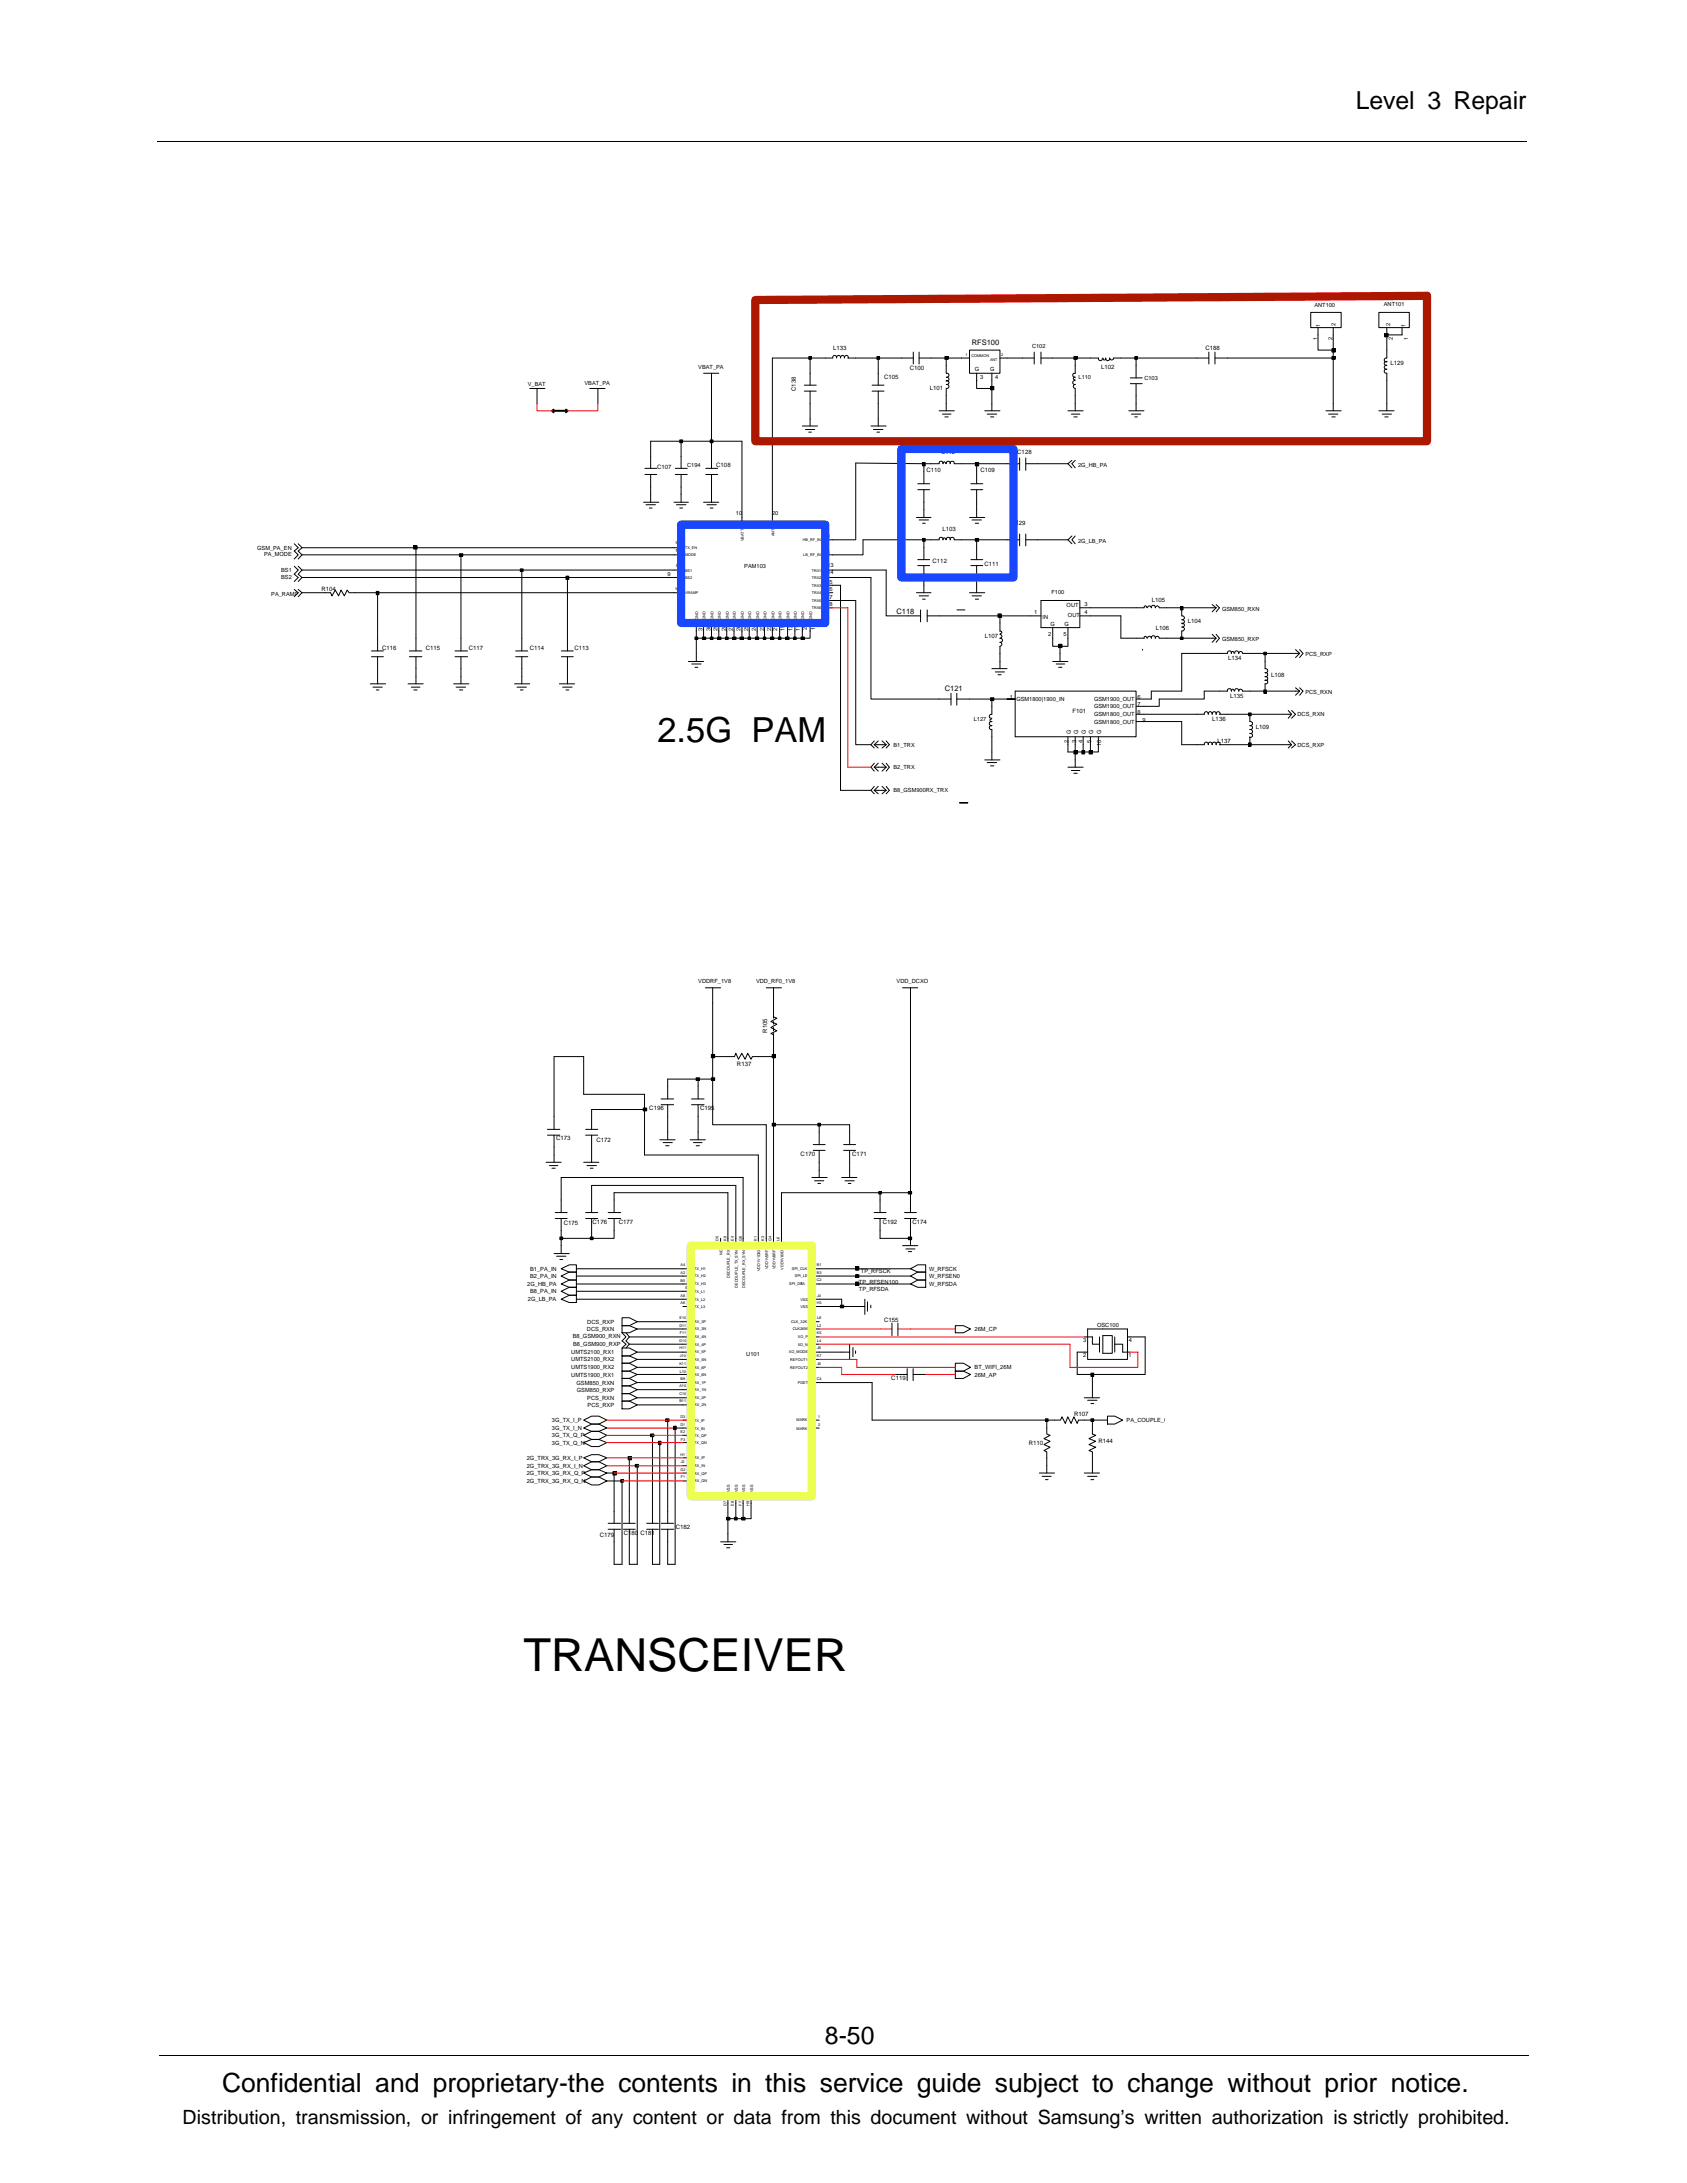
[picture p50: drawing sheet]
<svg xmlns="http://www.w3.org/2000/svg" width="216mm" height="279mm" viewBox="0 0 216 279" stroke-linecap="round" stroke-linejoin="round" font-family="sans-serif">
<defs><g id="words">
<text font-size="5.8" x="67" y="213.8">TRANSCEIVER</text>
<text font-size="4.4" x="84.1" y="95">2.5G PAM</text>
<text font-size="3.4" x="28.4" y="267.7">Confidential and proprietary-the contents in this service guide subject to change without prior notice.</text>
<g font-size="3.2">
<text x="173.5" y="14">Level 3 Repair</text>
<text x="105.6" y="261.6">8-50</text>
</g>
<text font-size="2.5" x="23.4" y="271.9">Distribution, transmission, or infringement of any content or data from this document without Samsung’s written authorization is strictly prohibited.</text>
<g font-size="1">
<text x="124.4" y="44.2">RFS100</text>
<text x="114.7" y="78.6">C118</text>
<text x="120.9" y="88.4">C121</text>
</g>
<g font-size=".8">
<text x="106.6" y="44.7">L133</text>
<text x="116.4" y="47.3">C100</text>
<text x="140.9" y="47.2">L102</text>
<text x="154.3" y="44.7">C188</text>
<text x="177.9" y="46.8">L129</text>
<text x="101.9" y="50.1" transform="rotate(-90 101.9 50.1)">C138</text>
<text x="113.1" y="48.5">C105</text>
<text x="119" y="50">L101</text>
<text x="84.1" y="60">C107</text>
<text x="91.7" y="59.7">C108</text>
<text x="120.5" y="58.1">L112</text>
<text x="130.2" y="58.1">C128</text>
<text x="118.6" y="60.4">C110</text>
<text x="125.5" y="60.4">C109</text>
<text x="120.6" y="67.9">L103</text>
<text x="129.4" y="67.1">C129</text>
<text x="41.1" y="75.7">R104</text>
<text x="119.4" y="72.1">C112</text>
<text x="126" y="72.4">C111</text>
<text x="147.4" y="77">L105</text>
<text x="48.9" y="83.1">C116</text>
<text x="54.5" y="83.1">C115</text>
<text x="60" y="83.1">C117</text>
<text x="67.8" y="83.1">C114</text>
<text x="73.5" y="83.1">C113</text>
<text x="126" y="81.6">L107</text>
<text x="147.9" y="80.6">L106</text>
<text x="152" y="79.7">L104</text>
<text x="157.2" y="84.5">L134</text>
<text x="157.4" y="89.3">L135</text>
<text x="162.7" y="86.6">L108</text>
<text x="137.2" y="91.3">F101</text>
<text x="155.2" y="92.3">L136</text>
<text x="155.8" y="95.1">L137</text>
<text x="160.7" y="93.4">L109</text>
<text x="94.3" y="136.4">R137</text>
<text x="98.2" y="132.2" transform="rotate(-90 98.2 132.2)">R105</text>
<text x="83.1" y="142">C196</text>
<text x="89.6" y="142">C195</text>
<text x="71.2" y="145.9">C173</text>
<text x="76.3" y="146.2">C172</text>
<text x="102.5" y="147.9">C170</text>
<text x="109.1" y="147.9">C171</text>
<text x="72.2" y="156.8">C175</text>
<text x="75.8" y="156.6">C176</text>
<text x="79.2" y="156.7">C177</text>
<text x="113" y="156.6">C192</text>
<text x="116.8" y="156.6">C174</text>
<text x="113.1" y="169.2">C155</text>
<text x="114.1" y="176.7">C119</text>
<text x="131.7" y="184.9">R110</text>
<text x="137.5" y="181.3">R107</text>
<text x="140.6" y="184.7">R144</text>
<text x="76.8" y="196.7">C179</text>
<text x="79.8" y="196.5">C180</text>
<text x="82" y="196.5">C181</text>
<text x="86.5" y="195.7">C182</text>
</g>
<g font-size=".7">
<text x="168.2" y="39.3">ANT100</text>
<text x="169" y="41.9" transform="rotate(-90 169 41.9)">1</text>
<text x="170.9" y="41.7" transform="rotate(-90 170.9 41.7)">2</text>
<text x="177.1" y="39.2">ANT101</text>
<text x="177.9" y="41.7" transform="rotate(-90 177.9 41.7)">2</text>
<text x="179.9" y="41.9" transform="rotate(-90 179.9 41.9)">1</text>
<text x="89.4" y="47.3">VBAT_PA</text>
<text x="124.8" y="47.5">G</text>
<text x="126.7" y="47.5">G</text>
<text x="132.1" y="44.6">C102</text>
<text x="168.6" y="43.5" transform="rotate(-90 168.6 43.5)">1</text>
<text x="170.5" y="43.5" transform="rotate(-90 170.5 43.5)">2</text>
<text x="178.3" y="43.5" transform="rotate(-90 178.3 43.5)">2</text>
<text x="180.2" y="43.5" transform="rotate(-90 180.2 43.5)">1</text>
<text x="67.5" y="49.4">V_BAT</text>
<text x="74.8" y="49.2">VBAT_PA</text>
<text x="125.4" y="48.5">3</text>
<text x="127.4" y="48.5">4</text>
<text x="138" y="48.5">L110</text>
<text x="146.5" y="48.7">C103</text>
<text x="87.9" y="59.8">C194</text>
<text x="138" y="59.8">2G_HB_PA</text>
<text x="94.2" y="66">10</text>
<text x="98.8" y="66">20</text>
<text x="32.9" y="70.4">GSM_PA_EN</text>
<text x="33.8" y="71.2">PA_MODE</text>
<text x="87" y="69.7" transform="rotate(-90 87 69.7)">6</text>
<text x="87" y="70.7" transform="rotate(-90 87 70.7)">7</text>
<text x="105.8" y="68.9">3</text>
<text x="105.8" y="70.9">4</text>
<text x="138" y="69.4">2G_LB_PA</text>
<text x="34.7" y="76.3">PA_RAMP</text>
<text x="36" y="73.2">BS1</text>
<text x="36" y="74.1">BS2</text>
<text x="85.4" y="73.7">9</text>
<text x="87" y="75.5" transform="rotate(-90 87 75.5)">5</text>
<text x="87" y="72.6" transform="rotate(-90 87 72.6)">8</text>
<text x="95.2" y="72.7">PAM103</text>
<text x="105.7" y="74.7">15</text>
<text x="105.7" y="75.7">16</text>
<text x="105.7" y="76.6">17</text>
<text x="105.7" y="77.5">18</text>
<text x="105.9" y="72.6">13</text>
<text x="105.9" y="73.5">14</text>
<text x="134.6" y="76">F100</text>
<text x="136.5" y="77.7">OUT</text>
<text x="138.8" y="77.6">3</text>
<text x="89.9" y="80.8" transform="rotate(-90 89.9 80.8)">31</text>
<text x="90.9" y="80.8" transform="rotate(-90 90.9 80.8)">30</text>
<text x="91.8" y="80.8" transform="rotate(-90 91.8 80.8)">29</text>
<text x="92.9" y="80.8" transform="rotate(-90 92.9 80.8)">28</text>
<text x="93.8" y="80.8" transform="rotate(-90 93.8 80.8)">27</text>
<text x="94.8" y="80.8" transform="rotate(-90 94.8 80.8)">26</text>
<text x="95.7" y="80.8" transform="rotate(-90 95.7 80.8)">25</text>
<text x="96.7" y="80.8" transform="rotate(-90 96.7 80.8)">24</text>
<text x="97.8" y="80.8" transform="rotate(-90 97.8 80.8)">23</text>
<text x="98.7" y="80.8" transform="rotate(-90 98.7 80.8)">22</text>
<text x="99.5" y="80.8" transform="rotate(-90 99.5 80.8)">21</text>
<text x="100.4" y="80.8" transform="rotate(-90 100.4 80.8)">19</text>
<text x="101.4" y="80.8" transform="rotate(-90 101.4 80.8)">12</text>
<text x="102.4" y="80.8" transform="rotate(-90 102.4 80.8)">11</text>
<text x="103.3" y="80.7" transform="rotate(-90 103.3 80.7)">2</text>
<text x="104.3" y="80.7" transform="rotate(-90 104.3 80.7)">1</text>
<text x="132.4" y="78.6">1</text>
<text x="133.4" y="79.2">IN</text>
<text x="134.1" y="81.4">2</text>
<text x="134.5" y="80.2">G</text>
<text x="136.1" y="81.4">5</text>
<text x="136.2" y="80.2">G</text>
<text x="136.7" y="79">OUT</text>
<text x="138.8" y="78.6">4</text>
<text x="156.4" y="82">GSM850_RXP</text>
<text x="156.4" y="78.1">GSM850_RXN</text>
<text x="167.1" y="84">PCS_RXP</text>
<text x="129.2" y="89.5">1</text>
<text x="130.1" y="89.7">GSM1800|1900_IN</text>
<text x="140" y="89.7">GSM1900_OUT</text>
<text x="145.6" y="89.5">6</text>
<text x="167.1" y="88.8">PCS_RXN</text>
<text x="114.3" y="95.6">B1_TRX</text>
<text x="124.6" y="92.3">L127</text>
<text x="136.8" y="95.1" transform="rotate(-90 136.8 95.1)">2</text>
<text x="137" y="94" transform="rotate(-90 137 94)">G</text>
<text x="137.7" y="95.1" transform="rotate(-90 137.7 95.1)">3</text>
<text x="138" y="94" transform="rotate(-90 138 94)">G</text>
<text x="138.6" y="95.1" transform="rotate(-90 138.6 95.1)">4</text>
<text x="139" y="94" transform="rotate(-90 139 94)">G</text>
<text x="139.7" y="95.1" transform="rotate(-90 139.7 95.1)">5</text>
<text x="139.9" y="94" transform="rotate(-90 139.9 94)">G</text>
<text x="140" y="92.6">GSM1800_OUT</text>
<text x="140" y="90.7">GSM1900_OUT</text>
<text x="140" y="91.7">GSM1800_OUT</text>
<text x="140.9" y="94" transform="rotate(-90 140.9 94)">G</text>
<text x="140.9" y="95.5" transform="rotate(-90 140.9 95.5)">10</text>
<text x="145.6" y="90.4">7</text>
<text x="145.6" y="91.4">8</text>
<text x="146.2" y="92.4">9</text>
<text x="166.1" y="91.7">DCS_RXN</text>
<text x="166.1" y="95.6">DCS_RXP</text>
<text x="114.3" y="101.4">B8_GSM900RX_TRX</text>
<text x="114.3" y="98.5">B2_TRX</text>
<text x="89.4" y="125.8">VDDRF_1V8</text>
<text x="96.8" y="125.8">VDD_RF0_1V8</text>
<text x="114.7" y="125.8">VDD_DCXO</text>
<text x="67.5" y="164.6">2G_HB_PA</text>
<text x="67.6" y="166.6">2G_LB_PA</text>
<text x="67.8" y="165.5">B8_PA_IN</text>
<text x="67.8" y="162.7">B1_PA_IN</text>
<text x="67.8" y="163.6">B2_PA_IN</text>
<text x="109.9" y="165.3">TP_RFSDA</text>
<text x="109.9" y="164.4">TP_RFSEN100</text>
<text x="110.2" y="162.9">TP_RFSCK</text>
<text x="118.9" y="163.6">W_RFSEN0</text>
<text x="118.9" y="162.7">W_RFSCK</text>
<text x="118.9" y="164.6">W_RFSDA</text>
<text x="73.1" y="173.3">UMTS2100_RX1</text>
<text x="73.3" y="171.3">B8_GSM900_RXN</text>
<text x="73.3" y="172.2">B8_GSM900_RXP</text>
<text x="75.1" y="170.3">DCS_RXN</text>
<text x="75.2" y="169.4">DCS_RXP</text>
<text x="95.5" y="173.6">U101</text>
<text x="124.7" y="170.3">26M_CP</text>
<text x="138.6" y="173.7">2</text>
<text x="138.6" y="171.8">3</text>
<text x="140.4" y="169.8">OSC100</text>
<text x="144.4" y="173.7">1</text>
<text x="144.5" y="171.8">4</text>
<text x="73.1" y="175.3">UMTS1900_RX2</text>
<text x="73.1" y="176.2">UMTS1900_RX1</text>
<text x="73.1" y="174.2">UMTS2100_RX2</text>
<text x="73.8" y="177.2">GSM850_RXN</text>
<text x="73.8" y="178.1">GSM850_RXP</text>
<text x="75.2" y="179.2">PCS_RXN</text>
<text x="124.7" y="176.2">26M_AP</text>
<text x="124.7" y="175.3">BT_WIFI_26M</text>
<text x="70.6" y="182">3G_TX_I_P</text>
<text x="70.6" y="183">3G_TX_I_N</text>
<text x="70.6" y="184">3G_TX_Q_P</text>
<text x="70.6" y="184.9">3G_TX_Q_N</text>
<text x="75.2" y="180.1">PCS_RXP</text>
<text x="144.2" y="182">PA_COUPLE_O</text>
<text x="67.4" y="186.9">2G_TRX_3G_RX_I_P</text>
<text x="67.4" y="187.9">2G_TRX_3G_RX_I_N</text>
<text x="67.4" y="188.8">2G_TRX_3G_RX_Q_P</text>
<text x="67.4" y="189.8">2G_TRX_3G_RX_Q_N</text>
</g>
<g font-size=".5">
<text x="123.5" y="45.6">1</text>
<text x="124.3" y="45.7">COMMON</text>
<text x="126.7" y="46.2">ANT</text>
<text x="128.1" y="45.6">2</text>
<text x="87.7" y="70.3">TX_EN</text>
<text x="87.7" y="71.2">MODE</text>
<text x="95.2" y="69.3" transform="rotate(-90 95.2 69.3)">VBATT</text>
<text x="99.1" y="68.6" transform="rotate(-90 99.1 68.6)">ANT</text>
<text x="102.7" y="69.3">HB_RF_IN</text>
<text x="102.8" y="71.2">LB_RF_IN</text>
<text x="87.7" y="73.2">BS1</text>
<text x="87.7" y="74.1">BS2</text>
<text x="87.7" y="76">VRAMP</text>
<text x="103.9" y="74.1">TRX2</text>
<text x="103.9" y="75.1">TRX3</text>
<text x="103.9" y="76">TRX4</text>
<text x="103.9" y="77">TRX5</text>
<text x="103.9" y="78">TRX6</text>
<text x="103.9" y="73.2">TRX1</text>
<text x="89.4" y="79.3" transform="rotate(-90 89.4 79.3)">GND</text>
<text x="90.3" y="79.3" transform="rotate(-90 90.3 79.3)">GND</text>
<text x="91.3" y="79.3" transform="rotate(-90 91.3 79.3)">GND</text>
<text x="92.2" y="79.3" transform="rotate(-90 92.2 79.3)">GND</text>
<text x="93.3" y="79.3" transform="rotate(-90 93.3 79.3)">GND</text>
<text x="94.2" y="79.3" transform="rotate(-90 94.2 79.3)">GND</text>
<text x="95.2" y="79.3" transform="rotate(-90 95.2 79.3)">GND</text>
<text x="96.1" y="79.3" transform="rotate(-90 96.1 79.3)">GND</text>
<text x="97.2" y="79.3" transform="rotate(-90 97.2 79.3)">GND</text>
<text x="98.1" y="79.3" transform="rotate(-90 98.1 79.3)">GND</text>
<text x="99.1" y="79.3" transform="rotate(-90 99.1 79.3)">GND</text>
<text x="100" y="79.3" transform="rotate(-90 100 79.3)">GND</text>
<text x="101" y="79.3" transform="rotate(-90 101 79.3)">GND</text>
<text x="102" y="79.3" transform="rotate(-90 102 79.3)">GND</text>
<text x="102.9" y="79.3" transform="rotate(-90 102.9 79.3)">GND</text>
<text x="103.9" y="79.3" transform="rotate(-90 103.9 79.3)">GND</text>
<text x="92" y="158.8" transform="rotate(-90 92 158.8)">D5</text>
<text x="92.5" y="160.6" transform="rotate(-90 92.5 160.6)">NC</text>
<text x="93" y="158.8" transform="rotate(-90 93 158.8)">K9</text>
<text x="93.9" y="158.8" transform="rotate(-90 93.9 158.8)">E4</text>
<text x="94.9" y="158.8" transform="rotate(-90 94.9 158.8)">G6</text>
<text x="96.9" y="158.8" transform="rotate(-90 96.9 158.8)">K1</text>
<text x="97.8" y="158.8" transform="rotate(-90 97.8 158.8)">K3</text>
<text x="98.7" y="158.8" transform="rotate(-90 98.7 158.8)">G4</text>
<text x="99.8" y="158.8" transform="rotate(-90 99.8 158.8)">L6</text>
<text x="87.1" y="164">B5</text>
<text x="87.1" y="163">A2</text>
<text x="87.1" y="162.1">A4</text>
<text x="87.1" y="166.9">A6</text>
<text x="87.1" y="165.9">A8</text>
<text x="87.7" y="165">B7</text>
<text x="88.8" y="164.5">TX_H3</text>
<text x="88.8" y="165.4">TX_L1</text>
<text x="88.8" y="163.5">TX_H2</text>
<text x="88.8" y="162.6">TX_H1</text>
<text x="88.8" y="167.4">TX_L3</text>
<text x="88.8" y="166.5">TX_L2</text>
<text x="93.4" y="163.6" transform="rotate(-90 93.4 163.6)">DECOUPLE_RX</text>
<text x="94.4" y="164.8" transform="rotate(-90 94.4 164.8)">DECOUPLE_TX_SYN</text>
<text x="95.4" y="164.8" transform="rotate(-90 95.4 164.8)">DECOUPLE_RX_SYN</text>
<text x="97.3" y="162.7" transform="rotate(-90 97.3 162.7)">VDD1V1DIG</text>
<text x="98.3" y="162.5" transform="rotate(-90 98.3 162.5)">VDD1V5RF</text>
<text x="99.3" y="162.5" transform="rotate(-90 99.3 162.5)">VDD1V8RF</text>
<text x="100.3" y="162.5" transform="rotate(-90 100.3 162.5)">VDD1V8XO</text>
<text x="101" y="164.5">SPI_DA</text>
<text x="101.3" y="162.6">SPI_CLK</text>
<text x="101.7" y="163.5">SPI_LE</text>
<text x="102.4" y="167.4">VSS</text>
<text x="102.4" y="166.5">VSS</text>
<text x="102.5" y="164.5">TA</text>
<text x="104.5" y="166.9">H3</text>
<text x="104.5" y="163">B3</text>
<text x="104.5" y="164">C2</text>
<text x="104.5" y="162.1">B1</text>
<text x="104.6" y="166">J4</text>
<text x="86.9" y="171.8">G10</text>
<text x="87" y="172.7">H11</text>
<text x="87" y="169.9">D11</text>
<text x="87" y="168.8">E10</text>
<text x="87" y="173.7">J10</text>
<text x="87" y="170.8">F11</text>
<text x="88.8" y="173.2">RX_5P</text>
<text x="88.8" y="171.3">RX_4N</text>
<text x="88.8" y="172.2">RX_4P</text>
<text x="88.8" y="170.3">RX_3N</text>
<text x="88.8" y="169.3">RX_3P</text>
<text x="101" y="173.2">XO_MODE</text>
<text x="101.2" y="169.3">CLK_32K</text>
<text x="101.5" y="170.3">CLK26M</text>
<text x="102.1" y="172.2">XO_N</text>
<text x="102.1" y="171.3">XO_P</text>
<text x="104.5" y="170.8">K5</text>
<text x="104.5" y="173.7">K7</text>
<text x="104.6" y="168.8">L8</text>
<text x="104.6" y="172.7">J8</text>
<text x="104.6" y="169.9">L2</text>
<text x="104.6" y="171.8">L4</text>
<text x="87" y="174.7">K11</text>
<text x="87" y="179.5">B11</text>
<text x="87" y="178.6">C10</text>
<text x="87" y="177.5">A10</text>
<text x="87" y="175.7">L10</text>
<text x="87.1" y="176.6">B9</text>
<text x="88.8" y="176.1">RX_6N</text>
<text x="88.8" y="175.2">RX_6P</text>
<text x="88.8" y="174.2">RX_5N</text>
<text x="88.8" y="177.1">RX_1P</text>
<text x="88.8" y="179.1">RX_2P</text>
<text x="88.8" y="178.1">RX_1N</text>
<text x="101.1" y="175.2">REFOUT2</text>
<text x="101.1" y="174.2">REFOUT1</text>
<text x="102.1" y="177.1">PDET</text>
<text x="104.5" y="176.6">C4</text>
<text x="104.6" y="174.7">J6</text>
<text x="87.1" y="182.5">D1</text>
<text x="87.1" y="181.5">D3</text>
<text x="87.1" y="183.4">E2</text>
<text x="87.1" y="184.4">F3</text>
<text x="88.8" y="184.8">TX_QN</text>
<text x="88.8" y="183">TX_IN</text>
<text x="88.8" y="181.9">TX_IP</text>
<text x="88.8" y="183.9">TX_QP</text>
<text x="88.8" y="180">RX_2N</text>
<text x="101.9" y="181.9">MARK</text>
<text x="101.9" y="183">MARK</text>
<text x="104.7" y="181.4">1</text>
<text x="104.7" y="182.5">2</text>
<text x="87.1" y="188.3">G2</text>
<text x="87.1" y="186.4">H1</text>
<text x="87.1" y="187.3">J2</text>
<text x="87.1" y="189.2">F1</text>
<text x="88.8" y="186.8">RX_IP</text>
<text x="88.8" y="187.8">RX_IN</text>
<text x="88.8" y="189.7">RX_QN</text>
<text x="88.8" y="188.7">RX_QP</text>
<text x="93.4" y="191" transform="rotate(-90 93.4 191)">VSS</text>
<text x="94.4" y="191" transform="rotate(-90 94.4 191)">VSS</text>
<text x="95.4" y="191" transform="rotate(-90 95.4 191)">VSS</text>
<text x="96.4" y="191" transform="rotate(-90 96.4 191)">VSS</text>
<text x="93" y="192.7" transform="rotate(-90 93 192.7)">D7</text>
<text x="93.9" y="192.7" transform="rotate(-90 93.9 192.7)">E8</text>
<text x="94.9" y="192.7" transform="rotate(-90 94.9 192.7)">F7</text>
<text x="95.9" y="192.7" transform="rotate(-90 95.9 192.7)">H9</text>
</g>
</g></defs>
<g fill="none" stroke="#000" stroke-width=".13">
<path d="M20.2 18.1h175.3M167.7 40h3.9v1.9h-3.9zM176.5 40h3.9v1.9h-3.9zM67.8 49.7h1.9M68.7 49.7v2M75.5 49.7h1.9M76.5 49.7v2M82.5 59.9h1.6M83.3 59.9v-3.4h11.7v10.6M86.4 59.9h1.5M87 56.3h.4v.4h-.4zM87.2 56.5v3.4"/>
<path d="M90 47.8h2M90.3 59.9h1.5M90.9 56.3h.3v.4h-.3zM91.1 47.8v12.1M102.7 54.5h1.9M102.9 50.1h1.6M102.9 49.3h1.6M103.1 55h1.2M103.5 45.6h.3v.4h-.3zM103.5 55.3h.3M103.7 45.8v3.5M103.7 50.1v4.4"/>
<path d="M107.1 45.8a.25 .25 0 0 0-.2-.3 .25 .25 0 0 0-.3 .2l-7.8 .1v21.3M107.1 45.8v-.1a.26 .26 0 0 1 .2-.2 .26 .26 0 0 1 .2 .1l.1 .2M107.6 45.8a.24 .24 0 0 1 .2-.3 .24 .24 0 0 1 .3 .3M108.1 45.8a.25 .25 0 0 1 .3-.3 .25 .25 0 0 1 .2 .3M108.5 45.8h8.4M111.5 54.5h1.9M111.6 50.1h1.5M111.6 49.3h1.5M111.8 55h1.2M112.2 45.6h.4v.4h-.4zM112.2 55.3h.4M112.4 45.8v3.5"/>
<path d="M112.4 50.1v4.4M116.9 45.1v1.5M117.6 45.8h6.5M117.6 45.1v1.5M118.1 59.2h.3v.4h-.3zM118.2 59.4h2a.25 .25 0 0 1 .2-.4 .25 .25 0 0 1 .3 .4M118.2 59.4v2.5M118.2 59.4l-8.7-.1v9.7M120.2 52.6h1.9M120.6 53h1.1M120.9 45.6h.4v.4h-.4zM120.9 53.4h.4"/>
<path d="M121 59.3a.16 .16 0 0 0-.1-.2 .16 .16 0 0 0-.2 .2v.1M121.1 45.8v2M121.1 49.7v2.9M121.1 47.8h.1a.25 .25 0 0 1 .2 .1 .25 .25 0 0 1-.1 .3l-.2 .1h.2a.24 .24 0 0 1 0 .4h-.2M121.1 48.7h.2a.25 .25 0 0 1 0 .5h-.2M121.1 49.2l.3 .1a.27 .27 0 0 1 0 .3 .27 .27 0 0 1-.2 .1h-.1M121.1 59.4v-.1a.27 .27 0 0 1 .2-.3 .27 .27 0 0 1 .3 .1v.2a.27 .27 0 0 1 .3-.3 .27 .27 0 0 1 .2 .3l8.4 .1M124.1 44.8h3.9v3h-3.9zM124.8 59.2h.4v.4h-.4zM125 48.7v1h1.9M125 47.8v1M125 59.4v2.5"/>
<path d="M126 52.6h2M126.3 53h1.3M126.8 49.5h.4v.4h-.4zM126.8 53.4h.4M126.9 47.8v4.8M128 45.8h4.4M130.5 58.6v1.6M131.3 59.4h5.4M131.3 58.6v1.6M132.4 45.1v1.5M133.2 45.8h7.4M133.2 45.1v1.5"/>
<path d="M136.7 52.6h1.9M137.1 53h1.1M137.2 58.9l-.5 .5 .5 .5M137.4 45.6h.5v.4h-.5zM137.4 53.4h.5M137.6 49.2l-.2 .1a.26 .26 0 0 0 .2 .4v2.9M137.6 48.3h-.2v.2l.2 .1M137.6 48.7h-.2a.26 .26 0 0 0 0 .5h.2M137.6 47.8h-.1a.25 .25 0 0 0-.2 .1 .25 .25 0 0 0 .1 .3l.2 .1M137.6 45.8v2M137.6 58.9l-.4 .5 .4 .5M140.6 45.8v.1a.26 .26 0 0 0 .2 .3 .26 .26 0 0 0 .3-.2v-.2"/>
<path d="M142 45.8v.1a.26 .26 0 0 1-.3 .3 .26 .26 0 0 1-.2-.4v.2l-.2 .1-.1-.1v-.2M142 45.8l.1 .2 .2 .1 .2-.1v-.2h12.2M144.5 52.6h1.9M144.7 49.1h1.5M144.7 48.4h1.5M144.8 53h1.2M145.2 45.6h.4v.4h-.4zM145.2 53.4h.4M145.4 45.8v2.6M145.4 49.1v3.5M154.7 45.1v1.5M155.5 45.1v1.5"/>
<path d="M168.7 41.9v2.9h1.9v1M169.7 52.6h1.9M170 53h1.2M170.5 45.6h.4v.4h-.4zM170.5 44.6h.4v.5h-.4zM170.5 53.4h.4M170.6 41.9v2.9M170.6 45.8v6.8M170.6 45.8h-15.1M176.5 52.6h1.9M176.9 53h1.2M177.2 42.7h.5v.4h-.5z"/>
<path d="M177.2 53.4h.5M177.5 41.9v3.9a.26 .26 0 0 0-.4 .3 .26 .26 0 0 0 .4 .2M177.5 47.8v4.8M177.5 46.3a.26 .26 0 0 0-.3 .2 .26 .26 0 0 0 .3 .3 .26 .26 0 0 0-.4 .2 .26 .26 0 0 0 .4 .3l-.3 .1a.26 .26 0 0 0 .2 .4h.1M179.4 41.9v1h-1.9M37.7 69.6l.5 .5-.5 .4 .5 .5-.5 .5M37.7 72.5l.5 .5-.5 .5 .5 .4-.5 .5M37.7 75.4l.5 .5-.5 .5M38.2 75.4l.5 .5-.5 .5M38.2 69.6l.5 .5-.5 .4 .5 .5M38.2 72.5l.5 .5M38.7 73l-.5 .5 .5 .4-.5 .5"/>
<path d="M38.7 75.9h3.6l.2 .4 .4-.8 .4 .8 .3-.8 .5 .8 .3-.8 .3 .4h42.5M38.7 71l-.5 .5M38.7 71h48.5M38.7 70.1h48.5M38.7 73h48.5M38.7 73.9h48.5M48.2 75.7h.3v.4h-.3zM48.3 75.9v7.4M53 69.9h.4v.4h-.4zM53.2 70.1v13.2M58.8 70.9h.4v.3h-.4zM59 71v12.3"/>
<path d="M66.6 72.8h.4v.4h-.4zM66.8 73v10.3M72.4 73.7h.4v.5h-.4zM72.6 73.9v9.4M82.4 64.3h1.9M82.5 60.7h1.6M82.7 64.6h1.2M83.1 65h.4M83.3 60.7v3.6M86.3 64.3h1.8M86.4 60.7h1.5M86.6 64.6h1.2"/>
<path d="M87 65h.4M87.2 67.1h18.4v12.6h-18.4zM87.2 60.7v3.6M89.1 79.7v5M90 64.3h2M90 79.7v2M90.3 60.7h1.5M90.5 64.6h1.2M90.9 65h.3M91.1 60.7v3.6M91.1 79.7v2M92 79.7v2"/>
<path d="M93 79.7v2M93.9 79.7v2M95 79.7v2M95.9 79.7v2M96.9 79.7v2M97.8 79.7v2M98.8 79.7v2M99.8 79.7v2M100.8 79.7v2M101.7 79.7v2M102.7 79.7v2M103.7 79.7v1.1"/>
<path d="M105.6 76.9h3.9v18.4h2M105.6 73.9h5.9v15.6h10.2M105.6 73h7.8v5.8h4.4M105.6 77.8h1M105.6 75.9h1M105.6 69.1h3.9M105.6 74.9h2v26.3h3.9M117.3 75.9h1.8M117.3 66.2h1.8M117.5 62.7h1.5M117.5 61.9h1.5M117.5 72.4h1.5"/>
<path d="M117.5 71.6h1.5M117.6 76.3h1.2M117.6 66.5h1.2M117.8 78.1v1.5M118.1 68.9h.3v.4h-.3zM118.1 76.7h.3M118.1 67h.3M118.2 62.7v3.5M118.2 69.1v2.5M118.2 72.4v3.5M118.7 78.1v1.5M120.7 69.1a.25 .25 0 0 0-.3-.3 .25 .25 0 0 0-.2 .3h-9.8v1.9h-4.8"/>
<path d="M121 69.1l-.1-.2h-.1l-.1 .2M121.1 69.1v-.1a.27 .27 0 0 1 .2-.2 .27 .27 0 0 1 .3 .1v.2a.27 .27 0 0 1 .3-.3 .27 .27 0 0 1 .2 .2l8.4 .1M122.5 78.1h1M124.1 75.9h1.9M124.1 66.2h1.9M124.2 62.7h1.6M124.2 61.9h1.6M124.2 72.4h1.6M124.2 71.6h1.6M124.4 76.3h1.2M124.4 66.5h1.2M124.8 68.9h.4v.4h-.4z"/>
<path d="M124.8 76.7h.4M124.8 67h.4M125 62.7v3.5M125 69.1v2.5M125 72.4v3.5M127.7 78.6h.4v.4h-.4zM128 78.8v2h.1l.1 .1-.2 .2M130.5 68.3v1.6M131.3 68.3v1.6M131.3 69.1h5.4M133.2 76.9h5v3.4h-5zM133.2 78.8h-14.5"/>
<path d="M136.7 69.1l.5 .5M137.2 68.6l-.5 .5M137.6 68.6l-.4 .5 .4 .5M138.2 77.8h8.2M138.2 78.8h5.2v2.9h3M146.7 77.8l-.1-.3-.2 .1v.2M146.9 77.8l.2-.3 .2 .3M147.4 77.8a.25 .25 0 0 1 .1-.3 .25 .25 0 0 1 .3 .1v.2a.27 .27 0 0 1 .3-.2 .27 .27 0 0 1 .2 .1l.1 .1h7.2M151.1 77.6h.3v.5h-.3zM151.2 77.8v1M151.3 78.8a.25 .25 0 0 1 .3 .2 .25 .25 0 0 1-.2 .3h-.1M151.3 79.8a.26 .26 0 0 1 .3 .2 .26 .26 0 0 1-.3 .2"/>
<path d="M151.3 79.3a.26 .26 0 0 1 .3 .2 .26 .26 0 0 1-.2 .3h-.2M155.1 77.4l.5 .4M155.6 77.4l.5 .4-.5 .5M155.6 77.8l-.5 .5M47.4 87.5h1.9M47.5 83.3h1.6M47.5 84.1h1.6M47.7 87.9h1.2M48.2 88.3h.3M48.3 84.1v3.4M52.2 87.5h2M52.4 83.3h1.6"/>
<path d="M52.4 84.1h1.6M52.6 87.9h1.1M53 88.3h.4M53.2 84.1v3.4M58.1 87.5h1.9M58.2 83.3h1.6M58.2 84.1h1.6M58.4 87.9h1.2M58.8 88.3h.4M59 84.1v3.4M65.8 87.5h2M66 83.3h1.5"/>
<path d="M66 84.1h1.5M66.2 87.9h1.2M66.6 88.3h.4M66.8 84.1v3.4M71.6 87.5h1.9M71.8 83.3h1.6M71.8 84.1h1.6M72 87.9h1.2M72.4 88.3h.4M72.6 84.1v3.4M88.1 84.7h1.9M88.5 85h1.2"/>
<path d="M88.9 81.5h.4v.4h-.4zM88.9 85.4h.4M89.1 81.7h13.6M89.9 81.5h.4v.4h-.4zM90.9 81.5h.3v.4h-.3zM91.8 81.5h.5v.4h-.5zM92.8 81.5h.4v.4h-.4zM93.8 81.5h.4v.4h-.4zM94.7 81.5h.4v.4h-.4zM95.7 81.5h.4v.4h-.4zM96.7 81.5h.4v.4h-.4zM97.7 81.5h.3v.4h-.3z"/>
<path d="M98.6 81.5h.4v.4h-.4zM99.6 81.5h.3v.4h-.3zM100.6 81.5h.4v.4h-.4zM101.6 81.5h.3v.4h-.3zM102.5 81.5h.4v.4h-.4zM103.7 80.8v.9h-1M111.5 95.3l.4 .4M111.9 98.2h1.5M111.9 97.7l-.4 .5 .4 .5M111.9 98.2l.5 .5M111.9 95.3h1.5M111.9 94.8l-.4 .5"/>
<path d="M111.9 95.3l.5 .4M112.4 97.7l-.5 .5M112.4 94.8l-.5 .5M112.9 97.7l.5 .5M112.9 94.8l.5 .5M113.4 97.7l.4 .5-.4 .5M113.4 98.2l-.5 .5M113.4 94.8l.4 .5-.4 .4M113.4 95.3l-.5 .4M121.7 88.7v1.6M122.4 89.5h6.5M122.4 88.7v1.6"/>
<path d="M126 97.3h2M126.3 97.6h1.3M126.8 89.3h.4v.4h-.4zM126.8 98h.4M126.9 92l-.2 .1v.2l.2 .1M126.9 91.4a.27 .27 0 0 0-.3 .2 .27 .27 0 0 0 .1 .3h.2M126.9 92.4h-.2a.24 .24 0 0 0 0 .4l.2 .1M126.9 92.9h-.2l-.1 .2 .1 .2 .2 .1v3.9M126.9 89.5v1.9M126.9 85.6h2M127.4 86h1.1M127.7 86.4h.4"/>
<path d="M128 82.2l.2 .1a.28 .28 0 0 1-.2 .4v2.9M128 81.2l.2 .2v.2l-.2 .1M128 81.7h.2a.26 .26 0 0 1 0 .5h-.2M129.9 89.5h-1h1M129.9 88.5h15.5v5.8h-15.5zM134.7 80.3v2.4h1M134.7 84.7h2M135.2 85h1M135.5 82.5h.4v.4h-.4zM135.5 85.4h.4M135.7 82.7v2M136.7 80.3v2.4h-1"/>
<path d="M136.7 94.3v1.9h2.9M136.7 98.2h1.9M137.1 98.6h1.1M137.4 96.1h.5v.4h-.5zM137.4 99h.5M137.6 94.3v3.9M138.5 96.1h.3v.4h-.3zM138.6 94.3v1.9M139.4 96.1h.4v.4h-.4zM139.6 94.3v1.9M140.6 94.3v1.9h-1M145.4 91.4h8.7"/>
<path d="M145.4 92.4h5.8v2.9h2.9M146.2 83.1v.1M146.7 81.7l-.1-.3-.2 .1v.2M146.9 81.7l.1-.2 .1-.1 .1 .1 .1 .2M147.4 81.7l-.1-.1a.27 .27 0 0 1 .2-.2 .27 .27 0 0 1 .3 .1v.2l.2-.2 .1-.1 .3 .3h7.2M151.1 81.5h.3v.4h-.3zM151.2 80.8v.9M151.3 80.3a.25 .25 0 0 1 .3 .2 .25 .25 0 0 1-.3 .3M154.1 91.4l.1-.3h.3l.1 .3 .1-.2a.25 .25 0 0 1 .3-.1 .25 .25 0 0 1 .1 .3M154.1 95.3v-.1a.26 .26 0 0 1 .3-.2 .26 .26 0 0 1 .2 .3 .26 .26 0 0 1 .3-.3 .26 .26 0 0 1 .2 .3M155.1 81.2l.5 .5-.5 .5M155.2 91.4h-.1a.27 .27 0 0 1 .2-.3 .27 .27 0 0 1 .3 .1v.2l.2-.3h.2l.1 .1v.3"/>
<path d="M155.2 95.3a.25 .25 0 0 1 .2-.3 .25 .25 0 0 1 .2 .3 .26 .26 0 0 1 .3-.3 .26 .26 0 0 1 .2 .3M155.6 81.2l.5 .5-.5 .5M156.1 91.4h9.2M156.1 95.3h9.2M157.6 83.6a.25 .25 0 0 0-.3-.3 .25 .25 0 0 0-.2 .3h-5.9v4.9h-3.9v1h-1.9M157.6 88.5a.25 .25 0 0 0-.3-.4 .25 .25 0 0 0-.2 .4h-3v1h-5.7v.9h-3M157.9 83.6l-.1-.2-.2 .1v.1M157.9 88.4l-.1-.2-.2 .1v.2M158 83.6l.1-.2a.26 .26 0 0 1 .4 0v.2M158 88.5a.25 .25 0 0 1 .3-.4 .25 .25 0 0 1 .2 .4M158.5 83.6a.23 .23 0 0 1 .2-.2 .23 .23 0 0 1 .2 0l.1 .2h7.3M158.5 88.5a.23 .23 0 0 1 .2-.3 .23 .23 0 0 1 .2 0l.1 .3h7.3"/>
<path d="M159.8 95.1h.3v.4h-.3zM159.8 91.2h.3v.4h-.3zM160 92.4a.26 .26 0 0 1 .3 .2 .26 .26 0 0 1-.3 .3M160 93.4a.26 .26 0 0 1 .3 .2 .26 .26 0 0 1-.3 .3M160 92.9a.26 .26 0 0 1 .2 .1 .26 .26 0 0 1 .1 .2l-.3 .2M160 93.9a.25 .25 0 0 1 .3 .2 .25 .25 0 0 1-.4 .3M160 91.4v1M160 94.3v1M161.7 88.3h.4v.4h-.4zM161.7 83.5h.4v.3h-.4zM161.9 83.6v2a.26 .26 0 0 1 .3 .2 .26 .26 0 0 1-.3 .3 .27 .27 0 0 1 .4 .2 .27 .27 0 0 1-.4 .3M161.9 86.6a.25 .25 0 0 1 .3 .3 .25 .25 0 0 1-.3 .2"/>
<path d="M161.9 87a.26 .26 0 0 1 .3 .3 .26 .26 0 0 1-.3 .2v1M164.9 90.9l.4 .5M164.9 94.8l.4 .5M165.3 90.9l.5 .5-.5 .5M165.3 91.4l-.4 .5M165.3 94.8l.5 .5-.5 .4M165.3 95.3l-.4 .4M165.8 83.1l.5 .5M165.8 88l.5 .5M166.3 83.1l.5 .5-.5 .6M166.3 83.6l-.5 .6M166.3 88l.5 .5-.5 .5"/>
<path d="M166.3 88.5l-.5 .5M111.5 101.2l.4 .4M111.9 101.2h1.5M111.9 100.6l-.4 .6M111.9 101.2l.5 .4M112.4 100.6l-.5 .6M112.9 100.6l.5 .6M113.4 100.6l.4 .6-.4 .4M113.4 101.2l-.5 .4M122.8 102.7h1M85.4 139v1.7M89.3 139v1.7"/>
<path d="M90.3 126.4h1.9M91.2 126.4v2M93.2 135.2h.8l.2-.4 .3 .8 .4-.8 .5 .8 .3-.8 .4 .8 .2-.4h.7M98.1 126.4h1.9M99 129.4v.8l.4 .1-.7 .4 .7 .4-.7 .4 .7 .4-.7 .4 .3 .1v.9M99 126.4v2M99 130.2v.1M99 130.7v.4M99 131.5v.4M99 132.3v.1M115.5 126.4h2M116.5 126.4v2"/>
<path d="M69.9 148.8h1.9M70.1 145.3h1.5M70.1 144.5h1.5M70.3 149.2h1.1M70.6 149.5h.5M70.9 142.9v1.6M70.9 145.3v1.5M70.9 147.8v1M71.1 156h1.5M71.1 155.2h1.5M71.8 153.6v1.6M71.8 156v1.5"/>
<path d="M71.8 159.4v1M74.7 148.8h1.9M75 145.3h1.5M75 144.5h1.5M75 156h1.5M75 155.2h1.5M75.1 149.2h1.2M75.5 149.5h.4M75.7 142.9v1.6M75.7 145.3v1.5M75.7 147.8v1M75.7 153.6v1.6"/>
<path d="M75.7 156v1.5M77.8 156h1.6M77.8 155.2h1.6M78.6 153.6v1.6M78.6 156v1.5M84.4 145.9h2M84.6 141.4h1.6M84.6 140.7h1.6M84.9 146.2h1.1M85.2 146.6h.4M85.4 141.4v1.5M85.4 144.9v1"/>
<path d="M88.3 159.4h15.6v32.1h-15.6zM88.3 159.4h.1M88.3 145.9h2M88.5 141.4h1.6M88.5 140.7h1.6M88.8 146.2h1.1M89.1 146.6h.4M89.3 141.4v1.5M89.3 144.9v1M92.2 158.5v.9M93.2 158.5v.9M94.2 158.5v.9"/>
<path d="M95.1 158.5v.9M97 158.5v.9M98.1 158.5v.9M99 158.5v.9M100 158.5v.9M103.9 150.7h2M104.1 147.2h1.5M104.1 146.5h1.5M104.2 151.1h1.2M104.7 151.5h.3M104.8 144.9v1.6M104.8 147.2v1.6"/>
<path d="M104.8 149.8v.9M107.7 150.7h2M108 147.2h1.5M108 146.5h1.5M108.1 151.1h1.2M108.6 151.5h.3M108.7 144.9v1.6M108.7 147.2v1.6M108.7 149.8v.9M111.9 156h1.5M111.9 155.2h1.5M112.6 153.6v1.6"/>
<path d="M112.6 156v1.5M115.5 159.4h2M115.8 156h1.5M115.8 155.2h1.5M115.9 159.9h1.2M116.5 153.6v1.6M116.5 156v1.5M116.5 158.5v.9M70.9 160.4h2M71.2 160.8h1.2M71.6 161.2h.4M71.8 166.3l1.1-.5h.9v.9h-.9z"/>
<path d="M71.8 165.3l1.1-.5h.9v1h-.9zM71.8 164.3l1.1-.5h.9v1h-.9zM71.8 163.3l1.1-.5h.9v1h-.9zM71.8 162.4l1.1-.5h.9v.9h-.9zM79.6 169.7h.9l1.1 .4-1.1 .5h-.9zM79.6 173.5h.9l1.1 .5-1.1 .5h-.9zM79.6 174.5h.9l1.1 .5-1.1 .5h-.9zM79.6 170.6l.5 .5-.5 .5 .5 .4-.5 .5M79.6 177.4h.9l1.1 .5-1.1 .5h-.9zM79.6 168.7h.9l1.1 .5-1.1 .5h-.9zM79.6 172.5h.9l1.1 .6-1.1 .4h-.9zM79.6 178.4h.9l1.1 .5-1.1 .4h-.9z"/>
<path d="M79.6 179.3h.9l1.1 .5-1.1 .5h-.9zM79.6 175.5h.9l1.1 .4-1.1 .5h-.9zM79.6 176.4h.9l1.1 .6-1.1 .4h-.9zM80.1 170.6l.4 .5-.4 .5 .4 .4-.4 .5M81.6 178.9h6.7M87.4 175.9h.9M87.4 170.1h.9M87.4 171.1h.9M87.4 173.1h.9M87.4 163.3h.9M87.4 162.4h.9M87.4 167.2h.9"/>
<path d="M87.4 166.3h.9M87.4 177.9h.9M87.4 164.3h.9M87.4 165.3h.9M87.4 177h.9M87.4 179.8h.9M87.4 169.2h.9M87.4 172h.9M87.4 175h.9M87.4 174h.9M103.9 170.1h.9M103.9 171.1h.9"/>
<path d="M103.9 173.1h.9M103.9 163.3h.9M103.9 162.4h.9M103.9 167.2h.9M103.9 166.3h.9M103.9 164.3h.9M103.9 177h.9M103.9 169.2h.9M103.9 172h.9M103.9 175h.9M103.9 174h.9M107.7 173.1h1"/>
<path d="M108.7 172v2M109.2 172.5v1.2M109.5 172.9v.3M109.7 167.2h1M110.7 166.3v1.9M111 166.6v1.2M111.4 167v.4M114.2 169.3v1.6M114.6 175.9h1.5M114.9 169.3v1.6M116.1 175.2v1.5M116.2 160.2h.5"/>
<path d="M116.5 162.4l1-.5h1v.9h-1zM116.5 164.3l1-.5h1v1h-1zM116.5 163.3l1-.5h1v1h-1zM116.9 175.2v1.5M116.9 175.9h1.6M122.3 169.7h1l.9 .4-.9 .5h-1zM122.3 175.5h1l.9 .4-.9 .5h-1zM122.3 174.5h1l.9 .5-.9 .5h-1zM138.8 171.1h1v.9h.9M138.8 178.9h1.9M138.8 173.1h.4M139.2 170.1h5.1v3.9h-5.1z"/>
<path d="M139.2 179.2h1.2M139.6 179.6h.4M139.8 177.9v1M140.7 171.1v2M141.1 170.9h1.2v2.3h-1.2zM142.7 172h1v1.1h.9M142.7 171.1v2M144.3 171.1h.3M74.7 189.5l1-.5h.9l1.1 .5-1.1 .6h-.9zM74.7 181.8l1-.5h.9l1.1 .5-1.1 .5h-.9zM74.7 184.6l1-.4h.9l1.1 .4-1.1 .5h-.9zM74.7 186.6l1-.4h.9l1.1 .4-1.1 .5h-.9z"/>
<path d="M74.7 182.8l1-.5h.9l1.1 .5-1.1 .4h-.9zM74.7 183.7l1-.5h.9l1.1 .5-1.1 .5h-.9zM74.7 187.6l1-.5h.9l1.1 .5-1.1 .5h-.9zM74.7 188.5l1-.4h.9l1.1 .4-1.1 .5h-.9zM77.7 188.5h.9v6.5M77.7 189.5h1.9v10.7h-1v-4.5M77.8 195.7h1.6M77.8 195h1.6M78.4 188.4h.5v.4h-.5zM79.4 189.4h.4v.3h-.4zM79.8 195.7h1.5M79.8 195h1.5"/>
<path d="M80.4 186.4h.4v.4h-.4zM80.5 186.6v8.4M81.3 187.4h.4v.4h-.4zM81.6 187.6v12.6h-1.1v-4.5M82.8 195.7h1.5M82.8 195h1.5M83.2 183.5h.5v.4h-.5zM83.5 183.7v11.3M84.3 184.5h.3v.4h-.3zM84.4 184.6v15.6h-.9v-4.5M84.6 195.7h1.6M84.6 195h1.6"/>
<path d="M85.4 181.8v13.2M86.2 182.5h.4v.5h-.4zM87.4 181.8h.9M87.4 183.7h.9M87.4 189.5h.9M87.4 184.6h.9M87.4 188.5h.9M87.4 186.6h.9M87.4 187.6h.9M88.3 182.8h-1.9v17.4h-1v-4.5M92.2 197.3h2M92.6 197.7h1.1"/>
<path d="M93 194.2h.4v.3h-.4zM93 198.1h.4M93.2 191.5v5.8M94 194.2h.3v.3h-.3zM94.2 191.5v2.9M94.9 194.2h.5v.3h-.5zM95.1 191.5v2.9M96.1 191.5v2.9h-2.9M103.9 182.8h.9M103.9 181.8h.9M133 188.5h2M133.4 189h1.1"/>
<path d="M133.8 189.4h.3M134 181.8v1.7l.4 .2-.8 .4 .8 .4-.8 .4 .8 .3-.8 .5 .4 .1v2.7M135 181.8h.7l.2-.5 .4 .9 .4-.9 .4 .9 .3-.9 .5 .9 .1-.4h.8M138.8 188.5h1.9M139.2 189h1.2M139.6 189.4h.4M139.8 181.8v1.7l.4 .2-.8 .4 .8 .4-.8 .4 .8 .3-.8 .5 .4 .1v2.7M141.7 181.3h1l1 .5-1 .5h-1zM20.4 263h175.3"/>
<circle cx="109.7" cy="162.4" r=".17"/>
<circle cx="109.7" cy="164.3" r=".17"/>
<circle cx="109.7" cy="163.3" r=".17"/>
</g>
<path d="M70.7 52.6h1.9M70.8 52.4l-.1 .2 .1 .2M72.4 52.4l.2 .2-.2 .2" fill="none" stroke="#000" stroke-width=".26"/>
<path d="M105.6 77.8h2.9v20.4h3M112.6 170.1h1.6M114.9 170.1h1.6M77.7 187.6h9.7M77.7 186.6h9.7M77.7 184.6h9.7M77.7 183.7h9.7M77.7 182.8h8.7M78.6 188.5h8.8M79.6 189.5h7.8" fill="none" stroke="#fe0a1c" stroke-width=".13"/>
<g fill="#000">
<path d="M87 56.3h.4v.4h-.4zM90.9 56.3h.3v.4h-.3zM103.5 45.6h.3v.4h-.3zM112.2 45.6h.4v.4h-.4zM118.1 59.2h.3v.4h-.3zM120.9 45.6h.4v.4h-.4zM124.8 59.2h.4v.4h-.4zM126.8 49.5h.4v.4h-.4zM137.4 45.6h.5v.4h-.5zM145.2 45.6h.4v.4h-.4zM170.5 45.6h.4v.4h-.4zM170.5 44.6h.4v.5h-.4z"/>
<path d="M177.2 42.7h.5v.4h-.5zM48.2 75.7h.3v.4h-.3zM53 69.9h.4v.4h-.4zM58.8 70.9h.4v.3h-.4zM66.6 72.8h.4v.4h-.4zM72.4 73.7h.4v.5h-.4zM118.1 68.9h.3v.4h-.3zM124.8 68.9h.4v.4h-.4zM127.7 78.6h.4v.4h-.4zM151.1 77.6h.3v.5h-.3zM88.9 81.5h.4v.4h-.4zM89.9 81.5h.4v.4h-.4z"/>
<path d="M90.9 81.5h.3v.4h-.3zM91.8 81.5h.5v.4h-.5zM92.8 81.5h.4v.4h-.4zM93.8 81.5h.4v.4h-.4zM94.7 81.5h.4v.4h-.4zM95.7 81.5h.4v.4h-.4zM96.7 81.5h.4v.4h-.4zM97.7 81.5h.3v.4h-.3zM98.6 81.5h.4v.4h-.4zM99.6 81.5h.3v.4h-.3zM100.6 81.5h.4v.4h-.4zM101.6 81.5h.3v.4h-.3z"/>
<path d="M102.5 81.5h.4v.4h-.4zM126.8 89.3h.4v.4h-.4zM135.5 82.5h.4v.4h-.4zM137.4 96.1h.5v.4h-.5zM138.5 96.1h.3v.4h-.3zM139.4 96.1h.4v.4h-.4zM151.1 81.5h.3v.4h-.3zM159.8 95.1h.3v.4h-.3zM159.8 91.2h.3v.4h-.3zM161.7 88.3h.4v.4h-.4zM161.7 83.5h.4v.3h-.4zM78.4 188.4h.5v.4h-.5z"/>
<path d="M79.4 189.4h.4v.3h-.4zM80.4 186.4h.4v.4h-.4zM81.3 187.4h.4v.4h-.4zM83.2 183.5h.5v.4h-.5zM84.3 184.5h.3v.4h-.3zM86.2 182.5h.4v.5h-.4zM93 194.2h.4v.3h-.4zM94 194.2h.3v.3h-.3zM94.9 194.2h.5v.3h-.5z"/>
</g>
<path d="M68.7 51.7v.9h2M76.5 51.7v.9h-3.9" fill="none" stroke="#ff0b0e" stroke-width=".13"/>
<path d="M96.7 38.4l85.9-.5v18.6h-85.9z" fill="none" stroke="#ac1700" stroke-width="1.1"/>
<path d="M115.4 57.5h14.3v16.4h-14.3zM87.2 67.1h18.4v12.6h-18.4z" fill="none" stroke="#1847ff" stroke-width="1.1"/>
<path d="M77.7 187.6h9.7M77.7 186.6h9.7M77.7 183.7h5.8M77.7 182.8h8.7M78.6 188.5h8.8M79.6 189.5h7.8" fill="none" stroke="#e60d0a" stroke-width=".13"/>
<path d="M77.7 181.8h7.7z" fill="#fff"/>
<g fill="#000">
<path d="M89.1 137.9h.4v.4h-.4zM91 137.9h.5v.4h-.5zM91 135h.5v.4h-.5zM98.8 135h.5v.4h-.5zM71.6 158.3h.4v.4h-.4zM75.5 158.3h.4v.4h-.4zM82.3 141.8h.5v.4h-.5zM98.8 143.8h.5v.3h-.5zM104.7 143.8h.3v.3h-.3zM112.5 152.5h.3v.3h-.3zM116.2 158.3h.5v.4h-.5zM116.2 152.5h.5v.3h-.5z"/>
<path d="M107.5 167h.5v.4h-.5zM109.5 164.1h.4v.4h-.4zM109.5 163.2h.4v.3h-.4zM109.5 162.1h.4v.5h-.4zM139.6 175.7h.4v.5h-.4zM85.2 181.6h.4v.3h-.4zM133.8 181.6h.3v.3h-.3zM139.6 181.6h.4v.3h-.4z"/>
</g>
<g fill="none" stroke="#000" stroke-width=".13">
<path d="M89.1 137.9h.4v.4h-.4zM89.3 138.1v.9M91 137.9h.5v.4h-.5zM91 135h.5v.4h-.5zM91.2 138.1v5.9h6.9v14.5M91.2 138.1h-5.8v.9M91.2 128.4v9.7M91.2 135.2h2M97 135.2h2M98.8 135h.5v.4h-.5zM99 128.4v1M99 133.3v25.2"/>
<path d="M116.5 128.4v25.2M70.9 142.9v-7.7h3.8v4.9h7.8v7.7h14.5v10.7M70.9 146.8v1M71.6 158.3h.4v.4h-.4zM71.8 153.6v-2.9h23.3v7.8M71.8 157.5v1.9M71.8 158.5h3.9M75.5 158.3h.4v.4h-.4zM75.7 146.8v1M75.7 153.6v-1.9h18.5v6.8M75.7 157.5v1M78.6 157.5v1h-2.9"/>
<path d="M78.6 153.6v-.9h14.6v5.8M82.3 141.8h.5v.4h-.5zM82.5 142h-6.8v.9M85.4 142.9v2M89.3 142.9v2M98.8 143.8h.5v.3h-.5zM99 144h9.7v.9M104.7 143.8h.3v.3h-.3zM104.8 144v.9M104.8 148.8v1M108.7 148.8v1M112.5 152.5h.3v.3h-.3z"/>
<path d="M112.6 157.5v1h3.9v-1M112.6 152.7v.9M116.2 158.3h.5v.4h-.5zM116.2 152.5h.5v.3h-.5zM116.5 152.7h-16.5v5.8M73.8 166.3h13.6M73.8 165.3h13.6M73.8 164.3h13.6M73.8 163.3h13.6M73.8 162.4h13.6M80.5 172h6.9M80.5 171.1h6.9"/>
<path d="M81.6 179.8h5.8M81.6 177.9h5.8M81.6 177h5.8M81.6 175.9h5.8M81.6 175h5.8M81.6 174h5.8M81.6 173.1h5.8M81.6 170.1h5.8M81.6 169.2h5.8M104.8 177h6.8v4.8h23.4M104.8 173.1h2.9M104.8 167.2h4.9"/>
<path d="M104.8 166.3h2.9v.9M104.8 164.3h11.7M104.8 163.3h11.7M104.8 162.4h11.7M107.5 167h.5v.4h-.5zM109.5 164.1h.4v.4h-.4zM109.5 163.2h.4v.3h-.4zM109.5 162.1h.4v.5h-.4zM138.8 173.1h-.9v2.8h1.9M139.6 175.7h.4v.5h-.4zM139.8 175.9v2M144.6 171.1h2v4.8h-6.8"/>
<path d="M85.2 181.6h.4v.3h-.4zM133.8 181.6h.3v.3h-.3zM138.8 181.8h2.9M139.6 181.6h.4v.3h-.4z"/>
</g>
<path d="M104.8 172h32.1v3h8.7v-1.9h-1M104.8 175h2.9v.9h6.9M104.8 174h4.9v1h12.6M104.8 171.1h34M104.8 170.1h7.8M116.5 170.1h5.8M118.5 175.9h3.8M77.7 181.8h7.6M85.4 181.8h2.9" fill="none" stroke="#fe0a1c" stroke-width=".13"/>
<path d="M77.7 181.8h7.6" fill="none" stroke="#e60d0a" stroke-width=".13"/>
<path d="M88.4 159.4h15.5v32.1h-15.5z" fill="none" stroke="#ecff51" stroke-width="1"/>
<use href="#words"/>
</svg>
